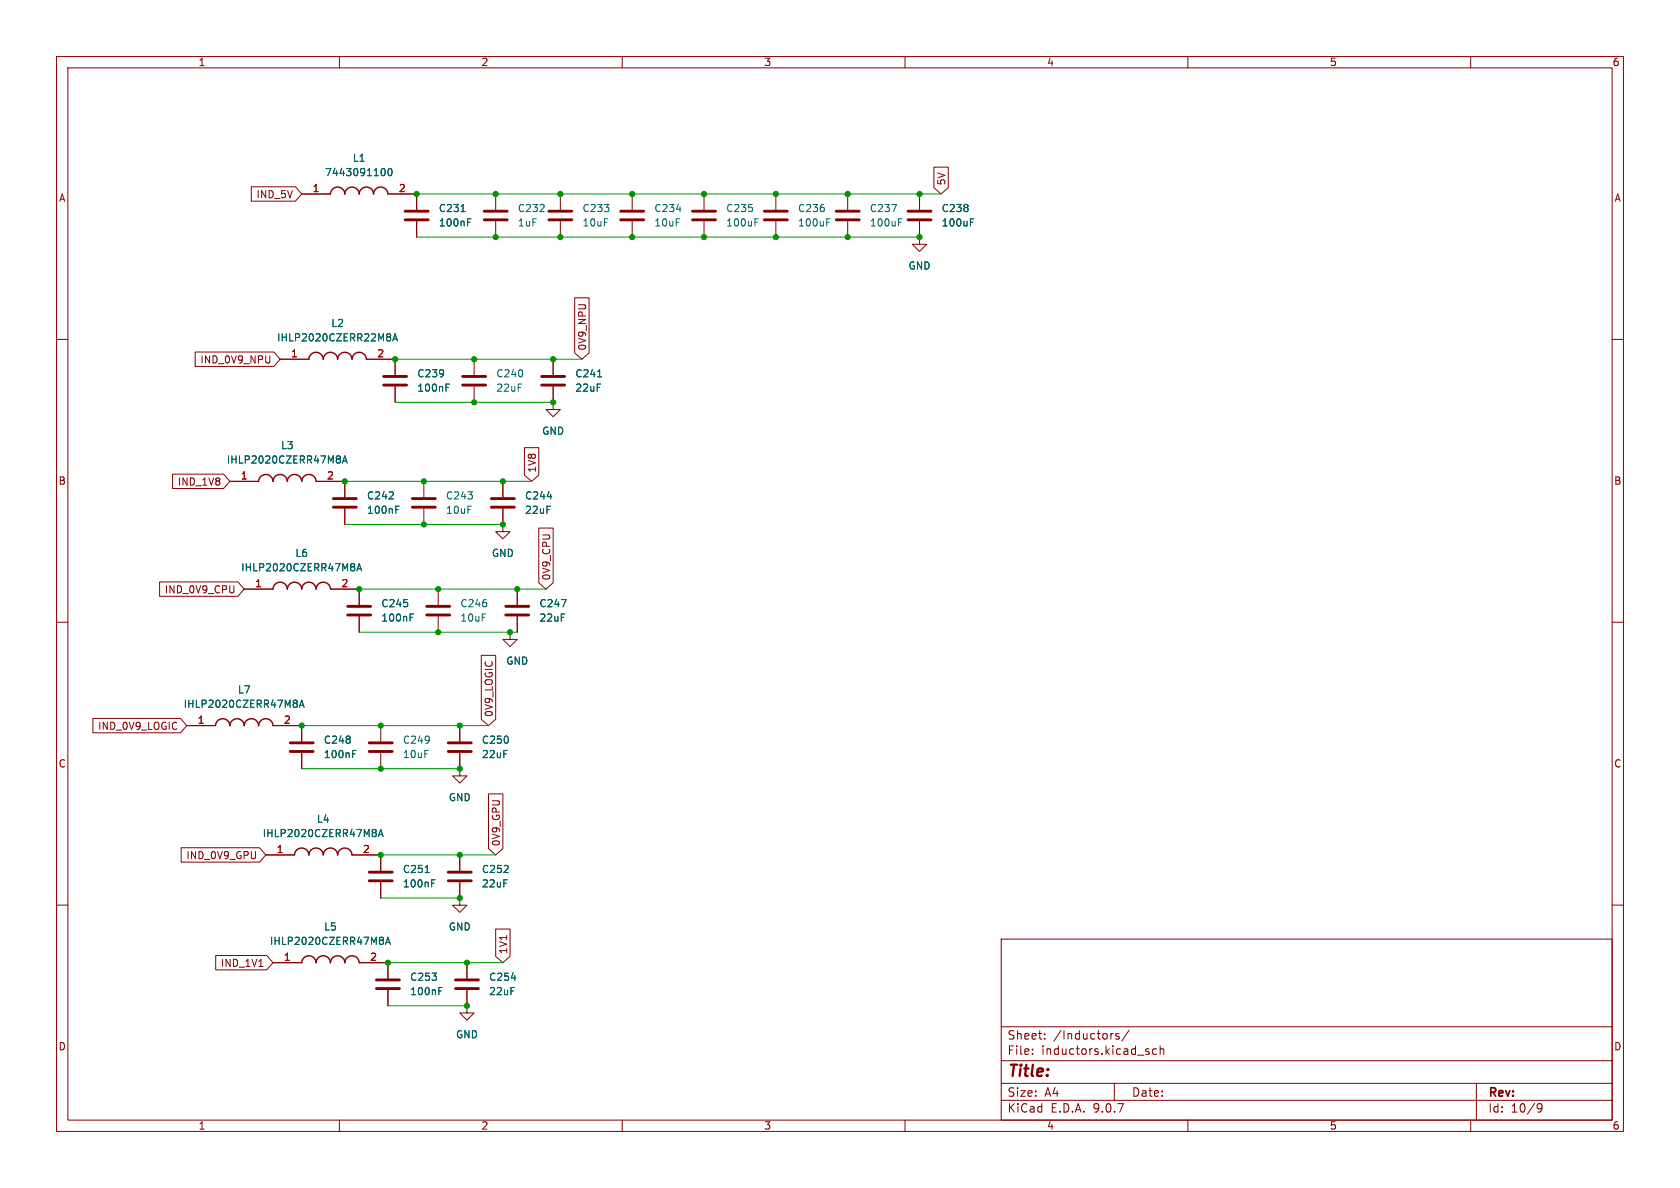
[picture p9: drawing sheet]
<svg xmlns="http://www.w3.org/2000/svg" width="297mm" height="210mm" viewBox="0 0 297 210" stroke-linecap="round" stroke-linejoin="round" font-family="sans-serif">
<defs><g id="words">
<text font-size="2.8" fill="#840000" x="178" y="190.9">Title:</text>
<g font-size="2.1" fill="#840000">
<text x="178" y="184">Sheet:</text>
<text x="186.2" y="184">/Inductors/</text>
<text x="178" y="186.7">File:</text>
<text x="184.1" y="186.7">inductors.kicad_sch</text>
<text x="178" y="196.9">KiCad</text>
<text x="178" y="194.1">Size:</text>
<text x="184.7" y="194.1">A4</text>
<text x="185.7" y="196.9">E.D.A.</text>
<text x="193.3" y="196.9">9.0.7</text>
<text x="200" y="194.1">Date:</text>
<text x="263" y="194.3">Rev:</text>
<text x="263" y="196.9">Id:</text>
<text x="267.1" y="196.9">10/9</text>
</g>
<g font-size="1.8" fill="#840000">
<text x="35" y="11.9">1</text>
<text x="85" y="11.9">2</text>
<text x="135" y="11.9">3</text>
<text x="185" y="11.9">4</text>
<text x="235" y="11.9">5</text>
<text x="285" y="11.9">6</text>
<text x="10.3" y="35.9">A</text>
<text x="45.2" y="35.2">IND_5V</text>
<text x="167.3" y="32.9" transform="rotate(-90 167.3 32.9)">5V</text>
<text x="285.3" y="35.9">A</text>
<text x="35.3" y="64.5">IND_0V9_NPU</text>
<text x="103.8" y="62.1" transform="rotate(-90 103.8 62.1)">0V9_NPU</text>
<text x="94.9" y="83.7" transform="rotate(-90 94.9 83.7)">1V8</text>
<text x="10.3" y="85.9">B</text>
<text x="31.3" y="86">IND_1V8</text>
<text x="285.3" y="85.9">B</text>
<text x="29" y="105.1">IND_0V9_CPU</text>
<text x="97.5" y="102.7" transform="rotate(-90 97.5 102.7)">0V9_CPU</text>
<text x="17.2" y="129.2">IND_0V9_LOGIC</text>
<text x="87.3" y="126.8" transform="rotate(-90 87.3 126.8)">0V9_LOGIC</text>
<text x="10.3" y="135.9">C</text>
<text x="285.3" y="135.9">C</text>
<text x="88.6" y="149.7" transform="rotate(-90 88.6 149.7)">0V9_GPU</text>
<text x="32.8" y="152.1">IND_0V9_GPU</text>
<text x="38.9" y="171.1">IND_1V1</text>
<text x="89.9" y="168.8" transform="rotate(-90 89.9 168.8)">1V1</text>
<text x="10.3" y="185.9">D</text>
<text x="285.3" y="185.9">D</text>
<text x="35" y="199.9">1</text>
<text x="85" y="199.9">2</text>
<text x="135" y="199.9">3</text>
<text x="185" y="199.9">4</text>
<text x="235" y="199.9">5</text>
<text x="285" y="199.9">6</text>
</g>
<g font-size="1.8" fill="#006464">
<text x="62.3" y="28.8">L1</text>
<text x="57.4" y="31.3">7443091100</text>
<text x="77.5" y="37.7">C231</text>
<text x="77.5" y="40.2">100nF</text>
<text x="91.4" y="37.7">C232</text>
<text x="91.4" y="40.2">1uF</text>
<text x="102.9" y="37.7">C233</text>
<text x="102.9" y="40.2">10uF</text>
<text x="115.6" y="37.7">C234</text>
<text x="115.6" y="40.2">10uF</text>
<text x="128.3" y="37.7">C235</text>
<text x="128.3" y="40.2">100uF</text>
<text x="141" y="37.7">C236</text>
<text x="141" y="40.2">100uF</text>
<text x="153.7" y="37.7">C237</text>
<text x="153.7" y="40.2">100uF</text>
<text x="166.4" y="37.7">C238</text>
<text x="166.4" y="40.2">100uF</text>
<text x="160.5" y="47.9">GND</text>
<text x="58.5" y="58">L2</text>
<text x="48.9" y="60.6">IHLP2020CZERR22M8A</text>
<text x="73.7" y="66.9">C239</text>
<text x="73.7" y="69.4">100nF</text>
<text x="87.6" y="66.9">C240</text>
<text x="87.6" y="69.4">22uF</text>
<text x="101.6" y="66.9">C241</text>
<text x="101.6" y="69.4">22uF</text>
<text x="95.8" y="77.1">GND</text>
<text x="40" y="82.1">IHLP2020CZERR47M8A</text>
<text x="49.6" y="79.6">L3</text>
<text x="64.8" y="88.5">C242</text>
<text x="78.7" y="88.5">C243</text>
<text x="92.7" y="88.5">C244</text>
<text x="64.8" y="91">100nF</text>
<text x="78.7" y="91">10uF</text>
<text x="92.7" y="91">22uF</text>
<text x="42.5" y="101.2">IHLP2020CZERR47M8A</text>
<text x="52.1" y="98.7">L6</text>
<text x="86.9" y="98.7">GND</text>
<text x="67.3" y="107.5">C245</text>
<text x="81.3" y="107.5">C246</text>
<text x="95.3" y="107.5">C247</text>
<text x="67.3" y="110.1">100nF</text>
<text x="81.3" y="110.1">10uF</text>
<text x="95.3" y="110.1">22uF</text>
<text x="89.4" y="117.7">GND</text>
<text x="32.4" y="125.3">IHLP2020CZERR47M8A</text>
<text x="42" y="122.8">L7</text>
<text x="57.2" y="131.7">C248</text>
<text x="71.1" y="131.7">C249</text>
<text x="85.1" y="131.7">C250</text>
<text x="57.2" y="134.2">100nF</text>
<text x="71.1" y="134.2">10uF</text>
<text x="85.1" y="134.2">22uF</text>
<text x="79.2" y="141.8">GND</text>
<text x="46.3" y="148.2">IHLP2020CZERR47M8A</text>
<text x="55.9" y="145.6">L4</text>
<text x="71.1" y="154.5">C251</text>
<text x="85.1" y="154.5">C252</text>
<text x="71.1" y="157.1">100nF</text>
<text x="85.1" y="157.1">22uF</text>
<text x="47.6" y="167.2">IHLP2020CZERR47M8A</text>
<text x="57.2" y="164.7">L5</text>
<text x="79.2" y="164.7">GND</text>
<text x="72.4" y="173.6">C253</text>
<text x="86.4" y="173.6">C254</text>
<text x="72.4" y="176.1">100nF</text>
<text x="86.4" y="176.1">22uF</text>
<text x="80.5" y="183.7">GND</text>
</g>
<g font-size="1.8" fill="#a90000">
<text x="55.2" y="34">1</text>
<text x="70.4" y="34">2</text>
<text x="51.4" y="63.2">1</text>
<text x="66.6" y="63.2">2</text>
<text x="42.5" y="84.8">1</text>
<text x="57.7" y="84.8">2</text>
<text x="45" y="103.9">1</text>
<text x="60.3" y="103.9">2</text>
<text x="34.9" y="128">1</text>
<text x="50.1" y="128">2</text>
<text x="48.8" y="150.9">1</text>
<text x="64.1" y="150.9">2</text>
<text x="50.1" y="169.9">1</text>
<text x="65.3" y="169.9">2</text>
</g>
</g></defs>
<g fill="none" stroke="#840000" stroke-width=".18">
<path d="M10 10h277v190h-277zM12 12h273v186h-273zM60 10v2M110 10v2M160 10v2M210 10v2M260 10v2M44.4 33h7.8l1.1 1.3-1.1 1.3h-7.8zM53.3 34.3h5.1M68.6 34.3h5.1v2.8M73.7 39.1v2.8M87.6 34.3v2.8"/>
<path d="M87.6 39.1v2.8M99.1 34.3v2.8M99.1 39.1v2.8M111.8 34.3v2.8M111.8 39.1v2.8M124.5 34.3v2.8M124.5 39.1v2.8M137.2 34.3v2.8M137.2 39.1v2.8M149.9 34.3v2.8M149.9 39.1v2.8M162.6 34.3v2.8"/>
<path d="M162.6 39.1v2.8M165.1 29.5h2.5v3.7l-1.2 1.1-1.3-1.1zM101.6 52.6h2.5v9.8l-1.2 1.1-1.3-1.1zM162.6 41.9v1.3h1.2l-1.2 1.3-1.3-1.3h1.3M162.6 41.9h.1M10 60h2M34.5 62.2h13.9l1.1 1.3-1.1 1.3h-13.9zM47.7 62.9l-.1 1.1M49.5 63.5h5.1M64.8 63.5h5v2.8M69.8 68.3v2.8M83.8 63.5v2.8"/>
<path d="M83.8 68.3v2.8M92.7 79.1h2.6v4.9l-1.3 1.1-1.3-1.1zM97.8 71.1v1.3h1.3l-1.3 1.3-1.3-1.3h1.3M97.8 71.1h.1M97.8 63.5v2.8M97.8 68.3v2.8M285 60h2M30.5 83.8h9l1.1 1.3-1.1 1.3h-9zM40.6 85.1h5.1M55.9 85.1h5.1v2.8M61 89.9v2.8M74.9 85.1v2.8"/>
<path d="M74.9 89.9v2.8M88.9 92.7v1.3h1.3l-1.3 1.3-1.3-1.3h1.3M88.9 92.7h.1M88.9 85.1v2.8M88.9 89.9v2.8M95.2 93.3h2.6v9.7l-1.3 1.1-1.3-1.1zM10 110h2M28.2 102.9h13.9l1.1 1.2-1.1 1.3h-13.9zM43.2 104.1h5.1M58.4 104.1h5.1v2.8M63.5 109v2.8M77.5 104.1v2.8"/>
<path d="M77.5 109v2.8M85.1 115.8h2.5v11.4l-1.2 1.1-1.3-1.1zM90.2 111.8v1.2h1.2l-1.2 1.3-1.3-1.3h1.3M90.2 111.8h.1M91.4 104.1v2.8M91.4 109v2.8M285 110h2M16.4 127h15.5l1.1 1.3-1.1 1.2h-15.5zM33 128.3h5.1M48.3 128.3h5v2.8M53.3 133.1v2.8M67.3 128.3v2.8"/>
<path d="M67.3 133.1v2.8M81.3 135.9v1.3h1.2l-1.2 1.2-1.3-1.2h1.3M81.3 135.9h.1M81.3 128.3v2.8M81.3 133.1v2.8M32 149.9h13.9l1.1 1.2-1.1 1.3h-13.9zM47 151.1h5.1M62.2 151.1h5.1v2.8M67.3 156v2.8M81.3 158.8v1.2h1.2l-1.2 1.3-1.3-1.3h1.3M81.3 158.8h.1M81.3 151.1v2.8"/>
<path d="M81.3 156v2.8M86.4 140.3h2.5v9.7l-1.3 1.1-1.2-1.1zM10 160h2M38.1 168.9h9l1.2 1.3-1.2 1.3h-9zM45.8 170.9h.7M48.3 170.2h5M63.5 170.2h5.1v2.8M68.6 175v2.8M82.5 177.8v1.3h1.3l-1.3 1.2-1.2-1.2h1.2M82.5 177.8h.1M82.5 170.2v2.8M82.5 175v2.8"/>
<path d="M87.6 164.2h2.6v4.9l-1.3 1.1-1.3-1.1zM177 166h108v32h-108zM285 160h2M60 198v2M110 198v2M160 198v2M177 194.5h108M177 191.5h108M177 187.5h108M177 181.5h108M182.5 186.3v.1M182.5 185.5v.1"/>
<path d="M184.7 183.6v.1M184.7 182.8v.1M196.7 182.7h.1M197 191.5v3M197.8 182.8l-.3-.1-.3 .2 .1 .2 .5 .2v.3h-.6M199.6 182.1l-1.3 2M203 185.9l.2 .2-.2 .3M203 185.4l.1 .1M204.5 185.5l-.5-.1-.3 .3v.4l.2 .2h.6M205.1 185.5l.2-.1 .4 .1v.9M205.1 184.9v1.5M210 198v2"/>
<path d="M260 198v2M261 191.5v6.5M271.7 195.4l.3-.3 .5 .1a.99 .99 0 0 1-.3 1.4h-.3M271.7 195.7l.3 .3h.3l.3-.3"/>
</g>
<g fill="none" stroke="#840000" stroke-width=".51">
<path d="M71.6 37.3h4.1M71.6 38.9h4.1M85.6 37.3h4.1M85.6 38.9h4.1M97 37.3h4.1M97 38.9h4.1M109.7 37.3h4.1M109.7 38.9h4.1M122.4 37.3h4.1M122.4 38.9h4.1M135.1 37.3h4.1M135.1 38.9h4.1"/>
<path d="M147.8 37.3h4.1M147.8 38.9h4.1M160.5 37.3h4.1M160.5 38.9h4.1M67.8 66.5h4.1M67.8 68.1h4.1M81.8 66.5h4.1M81.8 68.1h4.1M95.8 66.5h4M95.8 68.1h4M58.9 88.1h4.1M58.9 89.7h4.1"/>
<path d="M72.9 88.1h4.1M72.9 89.7h4.1M86.9 88.1h4M86.9 89.7h4M61.5 107.2h4M61.5 108.7h4M75.4 107.2h4.1M75.4 108.7h4.1M89.4 107.2h4.1M89.4 108.7h4.1M51.3 131.3h4.1M51.3 132.8h4.1"/>
<path d="M65.3 131.3h4M65.3 132.8h4M79.2 131.3h4.1M79.2 132.8h4.1M65.3 154.2h4M65.3 155.7h4M79.2 154.2h4.1M79.2 155.7h4.1M66.5 173.2h4.1M66.5 174.8h4.1M80.5 173.2h4.1M80.5 174.8h4.1"/>
</g>
<g fill="none" stroke="#006464" stroke-width=".18">
<path d="M67.7 29.8a.68 .68 0 0 1 .4 .6 .68 .68 0 0 1-.4 .7M68.7 29.9l.2-.1a.68 .68 0 0 1 .4 .6 .68 .68 0 0 1-.4 .7l-.2-.2-.1-.3zM81.5 37.4h.7M82.7 39.3h.4M82.7 38.7h.6M119.6 37h.8M133.5 39.3h.4M133.5 38.7h.6M146.2 39.3h.4M146.2 38.7h.6M157.7 36.1h.8l-.5 1.3M158.9 39.3h.4"/>
<path d="M158.9 38.7h.6M171.6 39.3h.4M171.6 38.7h.6M69 59.1v.3M69 59.7v.4M69.5 59.9h.7M69.4 60.3l.4-1.3 .5 1.3M78.9 68.5h.4M78.9 67.9h.6M105.6 66.6h.8M60.1 80.7v.3M60.1 81.3v.4"/>
<path d="M60.5 81.9l.5-1.3 .4 1.3M60.7 81.5h.6M62.7 99.8v.3M70 90.1h.4M70 89.5h.6M96.8 87.8h.7M62.7 100.3v.5M63.1 100.9l.4-1.3 .4 1.3M63.2 100.5h.6M72.5 109.1h.4M72.5 108.5h.6M99.2 106h.9l-.6 1.3"/>
<path d="M52.5 123.9v.3M52.5 124.4v.5M52.9 125l.4-1.2 .5 1.2M53 124.7h.6M62.3 133.3h.5M62.3 132.7h.6M66.5 146.8v.3M66.5 147.3v.5M66.9 147.9l.4-1.3 .4 1.3M67 147.5h.6M75.2 154.2h.7M76.3 156.1h.4"/>
<path d="M76.3 155.5h.6M67.7 165.8v.3M67.7 166.3v.5M68.2 166.9l.4-1.2 .4 1.2M68.3 166.6h.6M77.6 175.2h.4M77.6 174.6h.6M90.4 172.9h.8"/>
</g>
<path d="M58.4 34.3a1.27 1.27 0 0 1 1.3-1.2 1.27 1.27 0 0 1 1.3 1.2 1.27 1.27 0 0 1 1.2-1.2 1.27 1.27 0 0 1 1.3 1.2 1.27 1.27 0 0 1 1.3-1.2 1.27 1.27 0 0 1 1.2 1.2 1.27 1.27 0 0 1 1.3-1.2 1.27 1.27 0 0 1 1.3 1.2M54.6 63.5a1.27 1.27 0 0 1 1.3-1.2 1.27 1.27 0 0 1 1.2 1.2 1.27 1.27 0 0 1 1.3-1.2 1.27 1.27 0 0 1 1.3 1.2 1.27 1.27 0 0 1 1.3-1.2 1.27 1.27 0 0 1 1.2 1.2 1.27 1.27 0 0 1 1.3-1.2 1.27 1.27 0 0 1 1.3 1.2M45.7 85.1a1.27 1.27 0 0 1 1.3-1.2 1.27 1.27 0 0 1 1.3 1.2 1.27 1.27 0 0 1 1.2-1.2 1.27 1.27 0 0 1 1.3 1.2 1.27 1.27 0 0 1 1.3-1.2 1.27 1.27 0 0 1 1.2 1.2 1.27 1.27 0 0 1 1.3-1.2 1.27 1.27 0 0 1 1.3 1.2M48.3 104.1a1.27 1.27 0 0 1 1.2-1.2 1.27 1.27 0 0 1 1.3 1.2 1.27 1.27 0 0 1 1.3-1.2 1.27 1.27 0 0 1 1.2 1.2 1.27 1.27 0 0 1 1.3-1.2 1.27 1.27 0 0 1 1.3 1.2 1.27 1.27 0 0 1 1.2-1.2 1.27 1.27 0 0 1 1.3 1.2M38.1 128.3a1.27 1.27 0 0 1 1.3-1.2 1.27 1.27 0 0 1 1.2 1.2 1.27 1.27 0 0 1 1.3-1.2 1.27 1.27 0 0 1 1.3 1.2 1.27 1.27 0 0 1 1.2-1.2 1.27 1.27 0 0 1 1.3 1.2 1.27 1.27 0 0 1 1.3-1.2 1.27 1.27 0 0 1 1.3 1.2M52.1 151.1a1.27 1.27 0 0 1 1.2-1.2 1.27 1.27 0 0 1 1.3 1.2 1.27 1.27 0 0 1 1.3-1.2 1.27 1.27 0 0 1 1.2 1.2 1.27 1.27 0 0 1 1.3-1.2 1.27 1.27 0 0 1 1.3 1.2 1.27 1.27 0 0 1 1.3-1.2 1.27 1.27 0 0 1 1.2 1.2M53.3 170.2a1.27 1.27 0 0 1 1.3-1.2 1.27 1.27 0 0 1 1.3 1.2 1.27 1.27 0 0 1 1.2-1.2 1.27 1.27 0 0 1 1.3 1.2 1.27 1.27 0 0 1 1.3-1.2 1.27 1.27 0 0 1 1.3 1.2 1.27 1.27 0 0 1 1.2-1.2 1.27 1.27 0 0 1 1.3 1.2" fill="none" stroke="#840000" stroke-width=".25"/>
<g fill="none" stroke="#009600" stroke-width=".18">
<path d="M73.7 34.3h92.7M73.7 41.9h88.9M69.8 71.1h28M69.8 63.5h33.1M61 92.7h27.9M61 85.1h33M63.5 104.1h33M63.5 111.8h27.9M53.3 135.9h28M53.3 128.3h33.1M67.3 151.1h20.3M67.3 158.8h14"/>
<path d="M68.6 170.2h20.3M68.6 177.8h13.9"/>
</g>
<g fill="#009600" stroke="#009600" stroke-width=".18">
<circle cx="74.9" cy="85.1" r=".46"/>
<circle cx="74.9" cy="92.7" r=".46"/>
<circle cx="88.9" cy="85.1" r=".46"/>
<circle cx="90.2" cy="111.8" r=".46"/>
<circle cx="77.5" cy="111.8" r=".46"/>
<circle cx="88.9" cy="92.7" r=".46"/>
<circle cx="91.4" cy="104.1" r=".46"/>
<circle cx="77.5" cy="104.1" r=".46"/>
<circle cx="63.5" cy="104.1" r=".46"/>
<circle cx="111.8" cy="41.9" r=".46"/>
<circle cx="99.1" cy="41.9" r=".46"/>
<circle cx="83.8" cy="71.1" r=".46"/>
<circle cx="83.8" cy="63.5" r=".46"/>
<circle cx="73.7" cy="34.3" r=".46"/>
<circle cx="87.6" cy="41.9" r=".46"/>
<circle cx="87.6" cy="34.3" r=".46"/>
<circle cx="97.8" cy="71.1" r=".46"/>
<circle cx="97.8" cy="63.5" r=".46"/>
<circle cx="61" cy="85.1" r=".46"/>
<circle cx="69.8" cy="63.5" r=".46"/>
<circle cx="99.1" cy="34.3" r=".46"/>
<circle cx="124.5" cy="34.3" r=".46"/>
<circle cx="111.8" cy="34.3" r=".46"/>
<circle cx="162.6" cy="41.9" r=".46"/>
<circle cx="162.6" cy="34.3" r=".46"/>
<circle cx="124.5" cy="41.9" r=".46"/>
<circle cx="137.2" cy="41.9" r=".46"/>
<circle cx="137.2" cy="34.3" r=".46"/>
<circle cx="149.9" cy="34.3" r=".46"/>
<circle cx="149.9" cy="41.9" r=".46"/>
<circle cx="81.3" cy="128.3" r=".46"/>
<circle cx="81.3" cy="135.9" r=".46"/>
<circle cx="68.6" cy="170.2" r=".46"/>
<circle cx="81.3" cy="158.8" r=".46"/>
<circle cx="81.3" cy="151.1" r=".46"/>
<circle cx="67.3" cy="151.1" r=".46"/>
<circle cx="82.5" cy="170.2" r=".46"/>
<circle cx="82.5" cy="177.8" r=".46"/>
<circle cx="67.3" cy="135.9" r=".46"/>
<circle cx="67.3" cy="128.3" r=".46"/>
<circle cx="53.3" cy="128.3" r=".46"/>
</g>
<use href="#words"/>
</svg>
